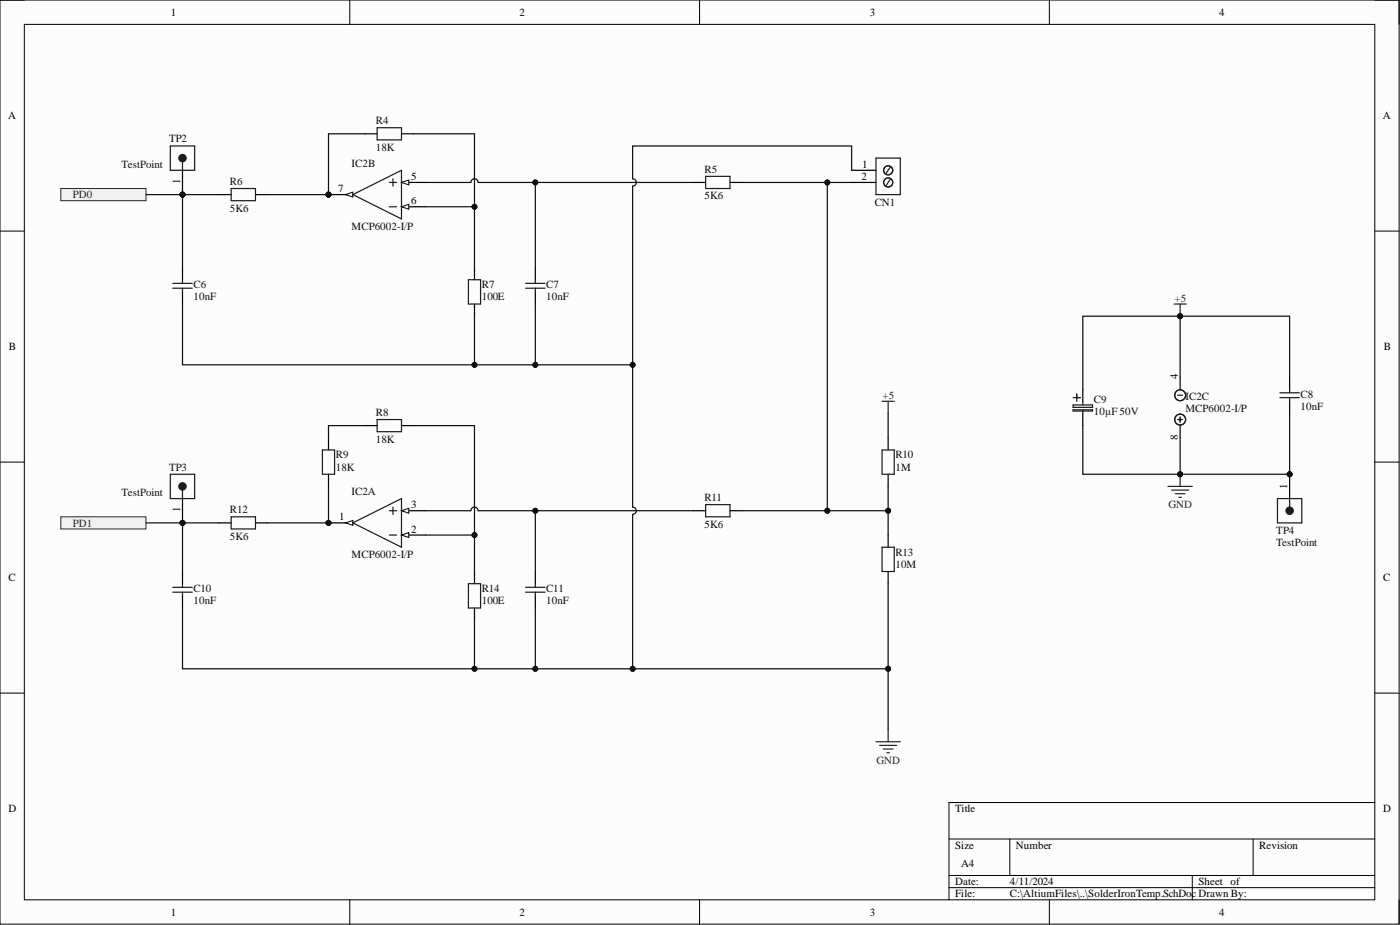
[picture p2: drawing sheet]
<svg xmlns="http://www.w3.org/2000/svg" width="292mm" height="193mm" viewBox="0 0 292 193" stroke-linecap="round" stroke-linejoin="round" font-family="sans-serif">
<defs><g id="words">
<g font-size="2.3">
<text x="35.6" y="3.3">1</text>
<text x="108.4" y="3.3">2</text>
<text x="181.5" y="3.3">3</text>
<text x="254.3" y="3.3">4</text>
<text x="1.7" y="24.9">A</text>
<text x="288.5" y="24.9">A</text>
<text x="179.9" y="35">1</text>
<text x="37.6" y="38.4" transform="rotate(-90 37.6 38.4)">1</text>
<text x="70.6" y="40.1">7</text>
<text x="85.8" y="37.6">5</text>
<text x="179.7" y="37.6">2</text>
<text x="85.8" y="42.6">6</text>
<text x="1.9" y="73.1">B</text>
<text x="288.7" y="73.1">B</text>
<text x="245.7" y="79.2" transform="rotate(-90 245.7 79.2)">4</text>
<text x="245.7" y="91.8" transform="rotate(-90 245.7 91.8)">8</text>
<text x="268.6" y="102" transform="rotate(-90 268.6 102)">1</text>
<text x="37.6" y="106.9" transform="rotate(-90 37.6 106.9)">1</text>
<text x="85.8" y="106">3</text>
<text x="70.7" y="108.6">1</text>
<text x="85.8" y="111.1">2</text>
<text x="1.8" y="121.3">C</text>
<text x="288.6" y="121.3">C</text>
<text x="1.8" y="169.5">D</text>
<text x="199.3" y="169.5">Title</text>
<text x="288.6" y="169.5">D</text>
<text x="199.3" y="177.1">Size</text>
<text x="212" y="177.1">Number</text>
<text x="262.7" y="177.1">Revision</text>
<text x="199.3" y="184.7">Date:</text>
<text x="200.5" y="180.9">A4</text>
<text x="210.7" y="184.7">4/11/2024</text>
<text x="250" y="184.7">Sheet of</text>
<text x="35.6" y="191">1</text>
<text x="108.4" y="191">2</text>
<text x="181.5" y="191">3</text>
<text x="199.3" y="187.2">File:</text>
<text x="210.7" y="187.2">C:\AltiumFiles\..\SolderIronTemp.SchDoc Drawn By:</text>
<text x="254.3" y="191">4</text>
</g>
<g font-size="2.3" fill="#0e0e0e">
<text x="35.3" y="29.7">TP2</text>
<text x="78.4" y="25.9">R4</text>
<text x="25.4" y="35">TestPoint</text>
<text x="73.4" y="34.8">IC2B</text>
<text x="78.4" y="31.5">18K</text>
<text x="48" y="38.6">R6</text>
<text x="147" y="36">R5</text>
<text x="147" y="41.6">5K6</text>
<text x="48" y="44.1">5K6</text>
<text x="73.4" y="48">MCP6002-I/P</text>
<text x="182.5" y="42.9">CN1</text>
<text x="40.4" y="60.1">C6</text>
<text x="40.4" y="62.7">10nF</text>
<text x="100.5" y="60.1">R7</text>
<text x="100.5" y="62.7">100E</text>
<text x="114" y="60.1">C7</text>
<text x="114" y="62.7">10nF</text>
<text x="228.2" y="84">C9</text>
<text x="247.3" y="83.4">IC2C</text>
<text x="271.4" y="83">C8</text>
<text x="78.4" y="86.8">R8</text>
<text x="228.2" y="86.5">10µF 50V</text>
<text x="247.3" y="85.9">MCP6002-I/P</text>
<text x="271.4" y="85.5">10nF</text>
<text x="70.1" y="95.6">R9</text>
<text x="78.4" y="92.3">18K</text>
<text x="186.8" y="95.6">R10</text>
<text x="35.3" y="98.2">TP3</text>
<text x="70.1" y="98.2">18K</text>
<text x="186.8" y="98.2">1M</text>
<text x="25.4" y="103.5">TestPoint</text>
<text x="48" y="107.1">R12</text>
<text x="73.4" y="103.2">IC2A</text>
<text x="147" y="104.5">R11</text>
<text x="48" y="112.6">5K6</text>
<text x="147" y="110.1">5K6</text>
<text x="266.3" y="111.4">TP4</text>
<text x="266.3" y="113.9">TestPoint</text>
<text x="73.4" y="116.4">MCP6002-I/P</text>
<text x="186.8" y="115.9">R13</text>
<text x="186.8" y="118.5">10M</text>
<text x="40.4" y="123.5">C10</text>
<text x="100.5" y="123.5">R14</text>
<text x="114" y="123.5">C11</text>
<text x="40.4" y="126.1">10nF</text>
<text x="100.5" y="126.1">100E</text>
<text x="114" y="126.1">10nF</text>
</g>
<g font-size="2.3" fill="#262626">
<text x="15.2" y="41.4">PD0</text>
<text x="245" y="62.9">+5</text>
<text x="184.1" y="83.2">+5</text>
<text x="243.8" y="106">GND</text>
<text x="15.2" y="109.8">PD1</text>
<text x="182.9" y="159.3">GND</text>
</g>
</g></defs>
<path d="M0 0h291.9v192.8h-291.9z" fill-rule="evenodd" fill="#fcfcfc"/>
<path d="M0 0h291.9v192.8h-291.9z" fill="none" stroke="#000" stroke-width=".21"/>
<path d="M5.1 5.1h281.7v182.6h-281.7z" fill-rule="evenodd" fill="#fcfcfc"/>
<g fill="none" stroke="#000" stroke-width=".21">
<path d="M0 0h5.1M5.1 5.1h281.7v182.6h-281.7zM73 0v5.1M146 0v5.1M218.9 0v5.1M286.8 0h5.1v5.1M0 48.2h5.1M286.8 48.2h5.1M0 96.4h5.1M286.8 96.4h5.1M0 144.6h5.1M286.8 144.6h5.1"/>
<path d="M198 175h88.8M210.7 175v7.6M261.5 175v7.6M286.8 167.4h-88.8v20.3M73 187.7v5.1M146 187.7v5.1M198 182.6h88.8M198 185.2h88.8M218.9 187.7v5.1M248.8 182.6v5.1M291.9 187.7v5.1"/>
</g>
<g fill="none" stroke="#000" stroke-width=".25">
<path d="M76.2 27.9h2.5M83.8 27.9h2.5M144.7 38.1h2.5M152.3 38.1h2.5M38.1 55.8v2.6M45.7 40.6h2.5M53.3 40.6h2.5M99 55.8v2.6M111.7 55.8v2.6M38.1 60.9v2.5M99 63.4v2.6M111.7 60.9v2.5"/>
<path d="M185.3 91.3v2.6M185.3 98.9v2.6M38.1 119.2v2.6M99 119.2v2.6M111.7 119.2v2.6M185.3 111.6v2.6M185.3 119.2v2.6M38.1 124.3v2.5M99 126.8v2.6M111.7 124.3v2.5"/>
</g>
<g fill="none" stroke="#1c1c1c" stroke-width=".25">
<path d="M48.2 39.3h5.1v2.6h-5.1zM78.7 26.6h5.1v2.6h-5.1zM147.2 36.8h5.1v2.5h-5.1zM36 59.1h4.1M38.1 58.4v.7M97.7 58.4h2.6v5h-2.6zM109.7 59.1h4M111.7 58.4v.7M36 60.1h4.1M38.1 60.1v.8M109.7 60.1h4M111.7 60.1v.8"/>
<path d="M184 93.9h2.6v5h-2.6zM184 114.2h2.6v5h-2.6zM36 122.5h4.1M36 123.5h4.1M38.1 121.8v.7M38.1 123.5v.8M97.7 121.8h2.6v5h-2.6zM109.7 122.5h4M109.7 123.5h4M111.7 121.8v.7M111.7 123.5v.8"/>
</g>
<circle cx="68.5" cy="109.1" r=".51" fill="#0e0e0e"/>
<circle cx="68.5" cy="109.1" r=".51" fill="none" stroke="#0e0e0e" stroke-width=".21"/>
<path d="M83.8 106.5h5" fill="none" stroke="#000" stroke-width=".25"/>
<path d="M83.8 106.5l1.5-.5v1.1z" fill="#fbfbfb"/>
<path d="M83.8 106.5l1.5-.5v1.1z" fill="none" stroke="#000" stroke-width=".21"/>
<path d="M83.8 111.6h5" fill="none" stroke="#000" stroke-width=".25"/>
<path d="M83.8 111.6l1.5-.5v1z" fill="#fbfbfb"/>
<path d="M83.8 111.6l1.5-.5v1z" fill="none" stroke="#000" stroke-width=".21"/>
<path d="M68.5 109.1h5.1" fill="none" stroke="#000" stroke-width=".25"/>
<path d="M72.1 109.1l1.5-.5v1z" fill="#fbfbfb"/>
<path d="M72.1 109.1l1.5-.5v1z" fill="none" stroke="#000" stroke-width=".21"/>
<circle cx="68.5" cy="109.1" r=".51" fill="#0e0e0e"/>
<circle cx="68.5" cy="109.1" r=".51" fill="none" stroke="#0e0e0e" stroke-width=".21"/>
<path d="M73.6 109.1l10.2-5.1v10.2zM81.2 111.6h1.6M81.2 106.5h1.6M82 105.8v1.5" fill="none" stroke="#1c1c1c" stroke-width=".25"/>
<circle cx="68.5" cy="40.6" r=".51" fill="#0e0e0e"/>
<circle cx="68.5" cy="40.6" r=".51" fill="none" stroke="#0e0e0e" stroke-width=".21"/>
<path d="M68.5 40.6h5.1" fill="none" stroke="#000" stroke-width=".25"/>
<path d="M72.1 40.6l1.5-.5v1z" fill="#fbfbfb"/>
<path d="M72.1 40.6l1.5-.5v1z" fill="none" stroke="#000" stroke-width=".21"/>
<circle cx="68.5" cy="40.6" r=".51" fill="#0e0e0e"/>
<circle cx="68.5" cy="40.6" r=".51" fill="none" stroke="#0e0e0e" stroke-width=".21"/>
<path d="M83.8 38.1h5" fill="none" stroke="#000" stroke-width=".25"/>
<path d="M83.8 38.1l1.5-.5v1z" fill="#fbfbfb"/>
<path d="M83.8 38.1l1.5-.5v1z" fill="none" stroke="#000" stroke-width=".21"/>
<path d="M83.8 43.1h5" fill="none" stroke="#000" stroke-width=".25"/>
<path d="M83.8 43.1l1.5-.5v1z" fill="#fbfbfb"/>
<path d="M83.8 43.1l1.5-.5v1z" fill="none" stroke="#000" stroke-width=".21"/>
<g fill="none" stroke="#1c1c1c" stroke-width=".25">
<path d="M81.2 38.1h1.6M82 37.3v1.5M73.6 40.6l10.2-5.1v10.2zM81.2 43.1h1.6M67.3 93.9h2.5v5h-2.5zM78.7 87.5h5.1v2.6h-5.1zM245.7 87.5h1M245.7 82.5h1M246.2 87v1M267 81.9h4.1M267 83h4.1M269.1 81.2v.7"/>
<path d="M269.1 83v.7M48.2 107.8h5.1v2.6h-5.1zM147.2 105.3h5.1v2.5h-5.1z"/>
<circle cx="246.2" cy="82.5" r="1.14"/>
<circle cx="246.2" cy="87.5" r="1.14"/>
</g>
<path d="M246.2 78.6v2.6M269.1 78.6v2.6M68.5 91.3v2.6M68.5 98.9v2.6M76.2 88.8h2.5M83.8 88.8h2.5M246.2 88.8v2.5M269.1 83.7v2.6M45.7 109.1h2.5M53.3 109.1h2.5M144.7 106.5h2.5M152.3 106.5h2.5" fill="none" stroke="#000" stroke-width=".25"/>
<path d="M184 83.7h2.6M185.3 83.7v2.6M182.8 154.7h5M183.5 155.5h3.6M184.3 156.3h2M185.1 157h.5M185.3 152.2v2.5" fill="none" stroke="#262626" stroke-width=".25"/>
<path d="M12.7 39.3h17.8v2.6h-17.8z" fill-rule="evenodd" fill="#f0f0f0"/>
<path d="M12.7 39.3h17.8v2.6h-17.8z" fill="none" stroke="#262626" stroke-width=".21"/>
<path d="M12.7 107.8h17.8v2.6h-17.8z" fill-rule="evenodd" fill="#f0f0f0"/>
<path d="M12.7 107.8h17.8v2.6h-17.8z" fill="none" stroke="#262626" stroke-width=".21"/>
<path d="M246.2 98.9v2.6M243.7 101.5h5.1M244.4 102.2h3.6M245.2 103h2M246 103.8h.5" fill="none" stroke="#262626" stroke-width=".25"/>
<circle cx="246.2" cy="98.9" r=".51" fill="#0e0e0e"/>
<circle cx="246.2" cy="98.9" r=".51" fill="none" stroke="#0e0e0e" stroke-width=".21"/>
<path d="M245 63.4h2.5M246.2 63.4v2.6" fill="none" stroke="#262626" stroke-width=".25"/>
<circle cx="246.2" cy="66" r=".51" fill="#0e0e0e"/>
<circle cx="246.2" cy="66" r=".51" fill="none" stroke="#0e0e0e" stroke-width=".21"/>
<path d="M185.3 86.3v5M185.3 121.8v30.4" fill="none" stroke="#0e0e0e" stroke-width=".25"/>
<circle cx="185.3" cy="139.5" r=".51" fill="#0e0e0e"/>
<circle cx="185.3" cy="139.5" r=".51" fill="none" stroke="#0e0e0e" stroke-width=".21"/>
<path d="M38.1 63.4v12.7h73.6v-12.7" fill="none" stroke="#0e0e0e" stroke-width=".25"/>
<circle cx="111.7" cy="76.1" r=".51" fill="#0e0e0e"/>
<circle cx="111.7" cy="76.1" r=".51" fill="none" stroke="#0e0e0e" stroke-width=".21"/>
<circle cx="99" cy="76.1" r=".51" fill="#0e0e0e"/>
<circle cx="99" cy="76.1" r=".51" fill="none" stroke="#0e0e0e" stroke-width=".21"/>
<path d="M99 66v10.1" fill="none" stroke="#0e0e0e" stroke-width=".25"/>
<circle cx="99" cy="76.1" r=".51" fill="#0e0e0e"/>
<circle cx="99" cy="76.1" r=".51" fill="none" stroke="#0e0e0e" stroke-width=".21"/>
<path d="M45.7 40.6h-7.6v15.2" fill="none" stroke="#0e0e0e" stroke-width=".25"/>
<circle cx="38.1" cy="40.6" r=".51" fill="#0e0e0e"/>
<circle cx="38.1" cy="40.6" r=".51" fill="none" stroke="#0e0e0e" stroke-width=".21"/>
<path d="M76.2 88.8h-7.7v2.5M45.7 109.1h-7.6v10.1" fill="none" stroke="#0e0e0e" stroke-width=".25"/>
<circle cx="38.1" cy="109.1" r=".51" fill="#0e0e0e"/>
<circle cx="38.1" cy="109.1" r=".51" fill="none" stroke="#0e0e0e" stroke-width=".21"/>
<path d="M144.7 106.5h-33v12.7" fill="none" stroke="#0e0e0e" stroke-width=".25"/>
<circle cx="111.7" cy="106.5" r=".51" fill="#0e0e0e"/>
<circle cx="111.7" cy="106.5" r=".51" fill="none" stroke="#0e0e0e" stroke-width=".21"/>
<path d="M68.5 101.5v7.6h-12.7" fill="none" stroke="#0e0e0e" stroke-width=".25"/>
<circle cx="68.5" cy="109.1" r=".51" fill="#0e0e0e"/>
<circle cx="68.5" cy="109.1" r=".51" fill="none" stroke="#0e0e0e" stroke-width=".21"/>
<path d="M86.3 88.8h12.7v30.4" fill="none" stroke="#0e0e0e" stroke-width=".25"/>
<circle cx="99" cy="111.6" r=".51" fill="#0e0e0e"/>
<circle cx="99" cy="111.6" r=".51" fill="none" stroke="#0e0e0e" stroke-width=".21"/>
<path d="M76.2 27.9h-7.7v12.7" fill="none" stroke="#0e0e0e" stroke-width=".25"/>
<circle cx="68.5" cy="40.6" r=".51" fill="#0e0e0e"/>
<circle cx="68.5" cy="40.6" r=".51" fill="none" stroke="#0e0e0e" stroke-width=".21"/>
<path d="M55.8 40.6h12.7" fill="none" stroke="#0e0e0e" stroke-width=".25"/>
<circle cx="68.5" cy="40.6" r=".51" fill="#0e0e0e"/>
<circle cx="68.5" cy="40.6" r=".51" fill="none" stroke="#0e0e0e" stroke-width=".21"/>
<path d="M99 129.4v10.1" fill="none" stroke="#0e0e0e" stroke-width=".25"/>
<circle cx="99" cy="139.5" r=".51" fill="#0e0e0e"/>
<circle cx="99" cy="139.5" r=".51" fill="none" stroke="#0e0e0e" stroke-width=".21"/>
<path d="M86.3 27.9h12.7v27.9" fill="none" stroke="#0e0e0e" stroke-width=".25"/>
<circle cx="99" cy="43.1" r=".51" fill="#0e0e0e"/>
<circle cx="99" cy="43.1" r=".51" fill="none" stroke="#0e0e0e" stroke-width=".21"/>
<path d="M88.8 38.1h9.4a.76 .76 0 0 1 .8-.8 .76 .76 0 0 1 .8 .8h44.9" fill="none" stroke="#0e0e0e" stroke-width=".25"/>
<circle cx="111.7" cy="38.1" r=".51" fill="#0e0e0e"/>
<circle cx="111.7" cy="38.1" r=".51" fill="none" stroke="#0e0e0e" stroke-width=".21"/>
<path d="M88.8 43.1h10.2" fill="none" stroke="#0e0e0e" stroke-width=".25"/>
<circle cx="99" cy="43.1" r=".51" fill="#0e0e0e"/>
<circle cx="99" cy="43.1" r=".51" fill="none" stroke="#0e0e0e" stroke-width=".21"/>
<path d="M111.7 38.1v17.7" fill="none" stroke="#0e0e0e" stroke-width=".25"/>
<circle cx="111.7" cy="38.1" r=".51" fill="#0e0e0e"/>
<circle cx="111.7" cy="38.1" r=".51" fill="none" stroke="#0e0e0e" stroke-width=".21"/>
<path d="M177.7 35.5v-5h-45.7v6.8a.76 .76 0 0 1 .8 .8 .76 .76 0 0 1-.8 .7v37.3h-20.3" fill="none" stroke="#0e0e0e" stroke-width=".25"/>
<circle cx="111.7" cy="76.1" r=".51" fill="#0e0e0e"/>
<circle cx="111.7" cy="76.1" r=".51" fill="none" stroke="#0e0e0e" stroke-width=".21"/>
<circle cx="132" cy="76.1" r=".51" fill="#0e0e0e"/>
<circle cx="132" cy="76.1" r=".51" fill="none" stroke="#0e0e0e" stroke-width=".21"/>
<path d="M185.3 101.5v10.1" fill="none" stroke="#0e0e0e" stroke-width=".25"/>
<circle cx="185.3" cy="106.5" r=".51" fill="#0e0e0e"/>
<circle cx="185.3" cy="106.5" r=".51" fill="none" stroke="#0e0e0e" stroke-width=".21"/>
<path d="M88.8 106.5h9.4a.76 .76 0 0 1 .8-.7 .76 .76 0 0 1 .8 .7h11.9" fill="none" stroke="#0e0e0e" stroke-width=".25"/>
<circle cx="111.7" cy="106.5" r=".51" fill="#0e0e0e"/>
<circle cx="111.7" cy="106.5" r=".51" fill="none" stroke="#0e0e0e" stroke-width=".21"/>
<path d="M30.5 40.6h7.6" fill="none" stroke="#0e0e0e" stroke-width=".25"/>
<circle cx="38.1" cy="40.6" r=".51" fill="#0e0e0e"/>
<circle cx="38.1" cy="40.6" r=".51" fill="none" stroke="#0e0e0e" stroke-width=".21"/>
<path d="M30.5 109.1h7.6" fill="none" stroke="#0e0e0e" stroke-width=".25"/>
<circle cx="38.1" cy="109.1" r=".51" fill="#0e0e0e"/>
<circle cx="38.1" cy="109.1" r=".51" fill="none" stroke="#0e0e0e" stroke-width=".21"/>
<path d="M246.2 78.6v-12.6h-20.3v15.2" fill="none" stroke="#0e0e0e" stroke-width=".25"/>
<circle cx="246.2" cy="66" r=".51" fill="#0e0e0e"/>
<circle cx="246.2" cy="66" r=".51" fill="none" stroke="#0e0e0e" stroke-width=".21"/>
<path d="M246.2 66h22.9v12.6" fill="none" stroke="#0e0e0e" stroke-width=".25"/>
<circle cx="246.2" cy="66" r=".51" fill="#0e0e0e"/>
<circle cx="246.2" cy="66" r=".51" fill="none" stroke="#0e0e0e" stroke-width=".21"/>
<path d="M269.1 86.3v12.6h-22.9v-7.6" fill="none" stroke="#0e0e0e" stroke-width=".25"/>
<circle cx="269.1" cy="98.9" r=".51" fill="#0e0e0e"/>
<circle cx="269.1" cy="98.9" r=".51" fill="none" stroke="#0e0e0e" stroke-width=".21"/>
<circle cx="246.2" cy="98.9" r=".51" fill="#0e0e0e"/>
<circle cx="246.2" cy="98.9" r=".51" fill="none" stroke="#0e0e0e" stroke-width=".21"/>
<path d="M225.9 88.8v10.1h20.3" fill="none" stroke="#0e0e0e" stroke-width=".25"/>
<circle cx="246.2" cy="98.9" r=".51" fill="#0e0e0e"/>
<circle cx="246.2" cy="98.9" r=".51" fill="none" stroke="#0e0e0e" stroke-width=".21"/>
<path d="M154.8 106.5h30.5" fill="none" stroke="#0e0e0e" stroke-width=".25"/>
<circle cx="185.3" cy="106.5" r=".51" fill="#0e0e0e"/>
<circle cx="185.3" cy="106.5" r=".51" fill="none" stroke="#0e0e0e" stroke-width=".21"/>
<circle cx="172.6" cy="106.5" r=".51" fill="#0e0e0e"/>
<circle cx="172.6" cy="106.5" r=".51" fill="none" stroke="#0e0e0e" stroke-width=".21"/>
<path d="M154.8 38.1h22.9" fill="none" stroke="#0e0e0e" stroke-width=".25"/>
<circle cx="172.6" cy="38.1" r=".51" fill="#0e0e0e"/>
<circle cx="172.6" cy="38.1" r=".51" fill="none" stroke="#0e0e0e" stroke-width=".21"/>
<path d="M38.1 126.8v12.7h147.2" fill="none" stroke="#0e0e0e" stroke-width=".25"/>
<circle cx="99" cy="139.5" r=".51" fill="#0e0e0e"/>
<circle cx="99" cy="139.5" r=".51" fill="none" stroke="#0e0e0e" stroke-width=".21"/>
<circle cx="111.7" cy="139.5" r=".51" fill="#0e0e0e"/>
<circle cx="111.7" cy="139.5" r=".51" fill="none" stroke="#0e0e0e" stroke-width=".21"/>
<circle cx="132" cy="139.5" r=".51" fill="#0e0e0e"/>
<circle cx="132" cy="139.5" r=".51" fill="none" stroke="#0e0e0e" stroke-width=".21"/>
<circle cx="185.3" cy="139.5" r=".51" fill="#0e0e0e"/>
<circle cx="185.3" cy="139.5" r=".51" fill="none" stroke="#0e0e0e" stroke-width=".21"/>
<path d="M111.7 126.8v12.7" fill="none" stroke="#0e0e0e" stroke-width=".25"/>
<circle cx="111.7" cy="139.5" r=".51" fill="#0e0e0e"/>
<circle cx="111.7" cy="139.5" r=".51" fill="none" stroke="#0e0e0e" stroke-width=".21"/>
<path d="M172.6 38.1v68.4" fill="none" stroke="#0e0e0e" stroke-width=".25"/>
<circle cx="172.6" cy="106.5" r=".51" fill="#0e0e0e"/>
<circle cx="172.6" cy="106.5" r=".51" fill="none" stroke="#0e0e0e" stroke-width=".21"/>
<circle cx="172.6" cy="38.1" r=".51" fill="#0e0e0e"/>
<circle cx="172.6" cy="38.1" r=".51" fill="none" stroke="#0e0e0e" stroke-width=".21"/>
<path d="M132 76.1v29.7a.76 .76 0 0 1 .8 .7 .76 .76 0 0 1-.8 .8v32.2" fill="none" stroke="#0e0e0e" stroke-width=".25"/>
<circle cx="132" cy="76.1" r=".51" fill="#0e0e0e"/>
<circle cx="132" cy="76.1" r=".51" fill="none" stroke="#0e0e0e" stroke-width=".21"/>
<circle cx="132" cy="139.5" r=".51" fill="#0e0e0e"/>
<circle cx="132" cy="139.5" r=".51" fill="none" stroke="#0e0e0e" stroke-width=".21"/>
<path d="M177.7 35.5h5.1M177.7 38.1h5.1M225.9 81.2v2.5M225.9 86.3v2.5" fill="none" stroke="#000" stroke-width=".25"/>
<g fill="none" stroke="#1c1c1c" stroke-width=".25">
<path d="M182.8 33h5v7.6h-5zM185.8 34.8l-1 1.5M185.8 37.3l-1 1.5M223.9 83h1.5M223.9 85.5h4.1v.2h-4.1zM223.9 84.5h4.1v.5h-4.1zM224.7 82.2v1.5M225.9 83.7v.8M225.9 85.5v.8"/>
<circle cx="185.3" cy="35.5" r=".95"/>
<circle cx="185.3" cy="38.1" r=".95"/>
</g>
<circle cx="269.1" cy="98.9" r=".51" fill="#0e0e0e"/>
<circle cx="269.1" cy="98.9" r=".51" fill="none" stroke="#0e0e0e" stroke-width=".21"/>
<path d="M269.1 98.9v5.1" fill="none" stroke="#000" stroke-width=".25"/>
<circle cx="269.1" cy="98.9" r=".51" fill="#0e0e0e"/>
<circle cx="269.1" cy="98.9" r=".51" fill="none" stroke="#0e0e0e" stroke-width=".21"/>
<path d="M266.5 104h5.1v5.1h-5.1zM269.1 104v1.8" fill="none" stroke="#1c1c1c" stroke-width=".25"/>
<circle cx="269.1" cy="106.5" r=".76" fill="#1c1c1c"/>
<circle cx="269.1" cy="106.5" r=".76" fill="none" stroke="#1c1c1c" stroke-width=".25"/>
<circle cx="38.1" cy="40.6" r=".51" fill="#0e0e0e"/>
<circle cx="38.1" cy="40.6" r=".51" fill="none" stroke="#0e0e0e" stroke-width=".21"/>
<path d="M38.1 35.5v5.1" fill="none" stroke="#000" stroke-width=".25"/>
<circle cx="38.1" cy="40.6" r=".51" fill="#0e0e0e"/>
<circle cx="38.1" cy="40.6" r=".51" fill="none" stroke="#0e0e0e" stroke-width=".21"/>
<path d="M35.5 30.5h5.1v5h-5.1zM38.1 33.7v1.8" fill="none" stroke="#1c1c1c" stroke-width=".25"/>
<circle cx="38.1" cy="33" r=".76" fill="#1c1c1c"/>
<circle cx="38.1" cy="33" r=".76" fill="none" stroke="#1c1c1c" stroke-width=".25"/>
<circle cx="38.1" cy="109.1" r=".51" fill="#0e0e0e"/>
<circle cx="38.1" cy="109.1" r=".51" fill="none" stroke="#0e0e0e" stroke-width=".21"/>
<path d="M38.1 104v5.1" fill="none" stroke="#000" stroke-width=".25"/>
<circle cx="38.1" cy="109.1" r=".51" fill="#0e0e0e"/>
<circle cx="38.1" cy="109.1" r=".51" fill="none" stroke="#0e0e0e" stroke-width=".21"/>
<path d="M35.5 98.9h5.1v5.1h-5.1zM38.1 102.2v1.8" fill="none" stroke="#1c1c1c" stroke-width=".25"/>
<circle cx="38.1" cy="101.5" r=".76" fill="#1c1c1c"/>
<circle cx="38.1" cy="101.5" r=".76" fill="none" stroke="#1c1c1c" stroke-width=".25"/>
<path d="M88.8 111.6h10.2" fill="none" stroke="#0e0e0e" stroke-width=".25"/>
<circle cx="99" cy="111.6" r=".51" fill="#0e0e0e"/>
<circle cx="99" cy="111.6" r=".51" fill="none" stroke="#0e0e0e" stroke-width=".21"/>
<use href="#words"/>
</svg>
